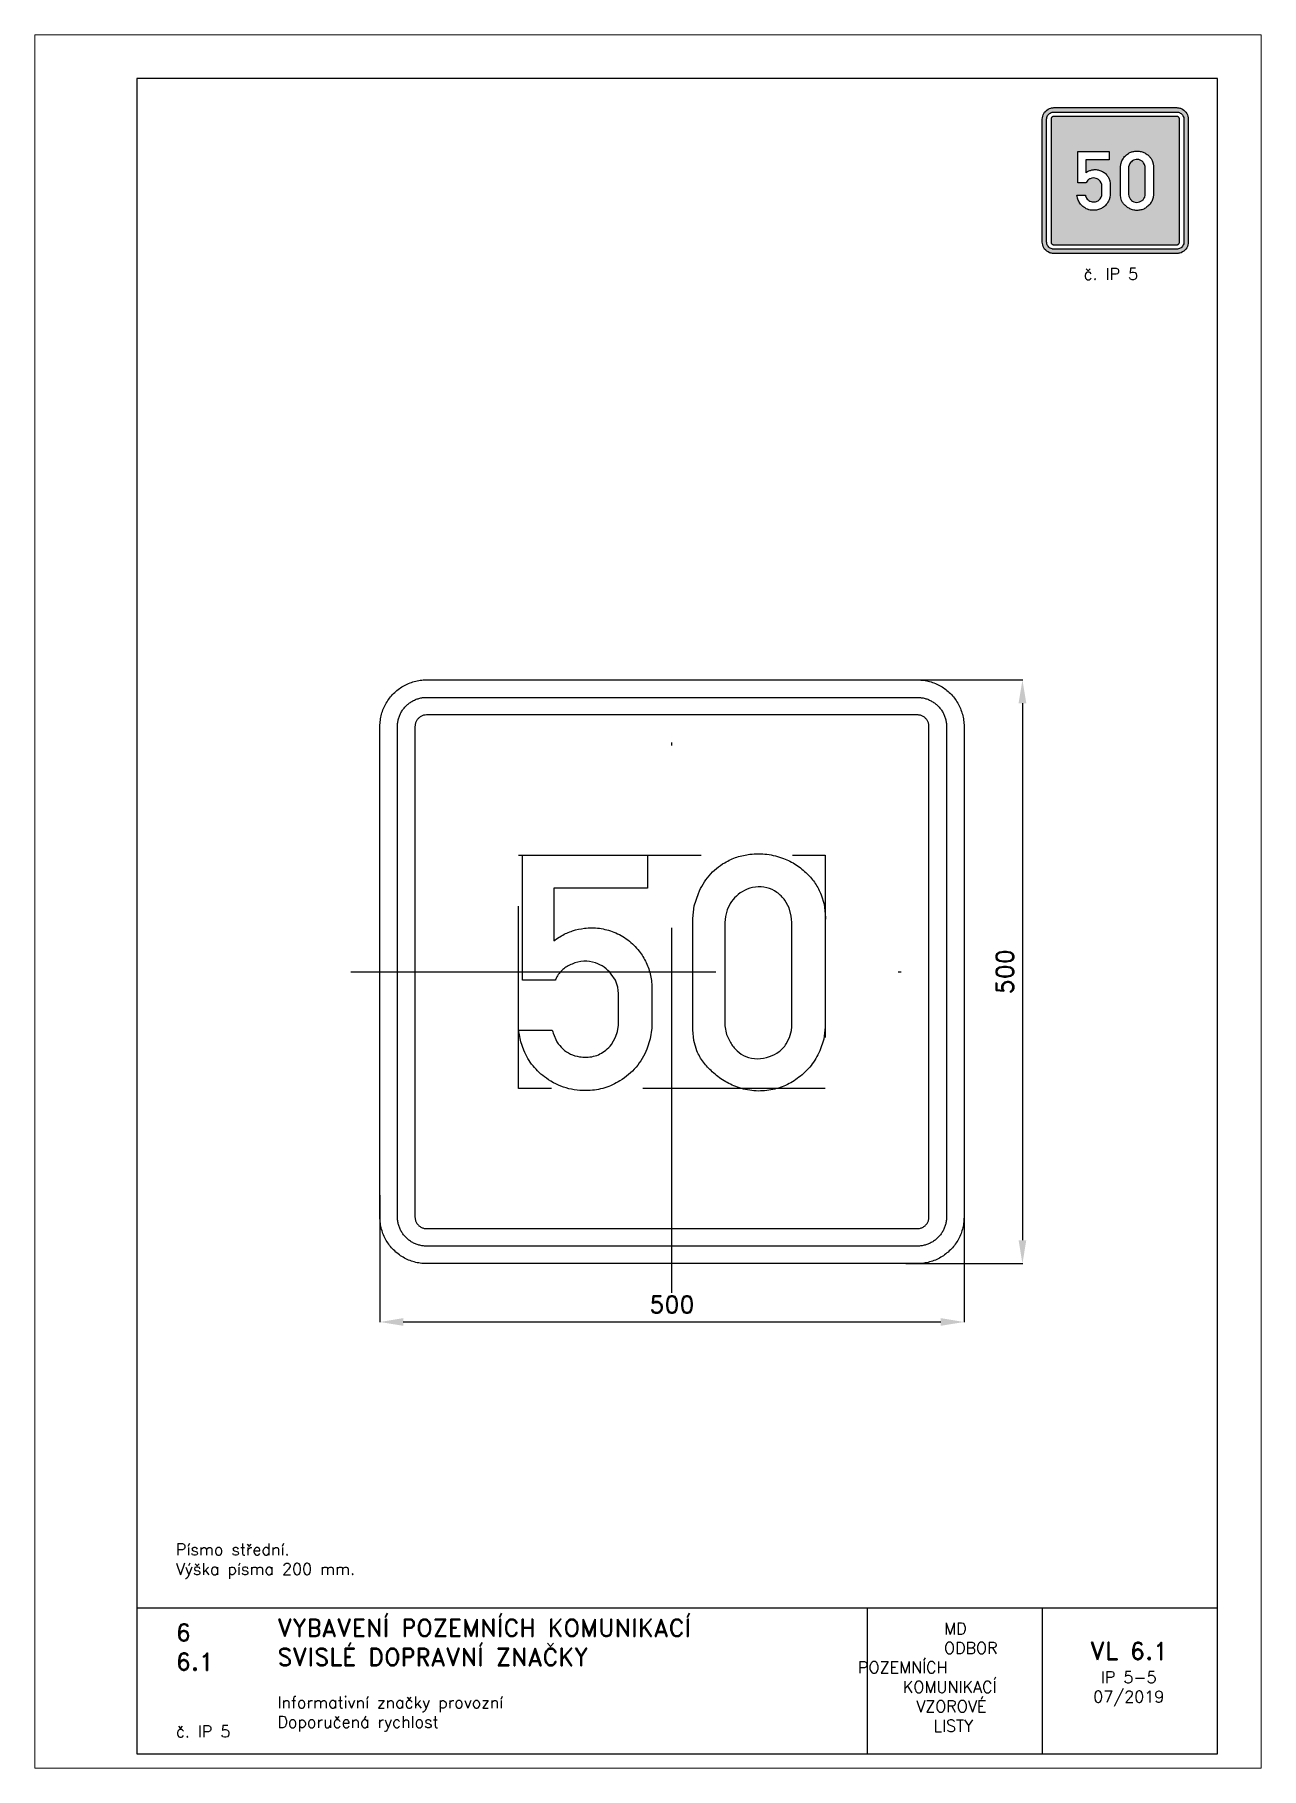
# Paper-space layout 'IP 5-5' of a CAD drawing. Header units: millimetres. Extents: x 0 to 210, y 0 to 297.
# The model-space entities are those that its viewports show. They can reach past a viewport. Long polylines and large blocks are cut down to what shows.
import ezdxf

# ---------------------------------------------------------------- set-up
doc = ezdxf.new("R2010")
doc.units = ezdxf.units.MM
doc.header["$LTSCALE"] = 5
doc.linetypes.add('ČERCHOVANÁX2', pattern=[2, 1, -0.5, 0, -0.5])
doc.linetypes.add('ČÁRKOVANÁX2', pattern=[1.5, 1, -0.5])
for name, color, linetype in [('Kóty', 2, 'Continuous'), ('Rozpiska', 7, 'Continuous'), ('Značka', 7, 'Continuous')]:
    doc.layers.add(name, color=color, linetype=linetype)
doc.layers.add('Rámeček', color=6, linetype='Continuous', plot=False)
doc.styles.get("Standard").update_dxf_attribs({"font": 'romand.shx', "height": 15})
doc.dimstyles.get("Standard").update_dxf_attribs({"dimtxt": 15, "dimasz": 20, "dimexe": 0.18, "dimexo": 0.0625, "dimgap": 7.5, "dimtad": 1, "dimdec": 0, "dimzin": 0, "dimdsep": 46, "dimtxsty": 'Standard', "dimcen": 0.09, "dimadec": 0, "dimazin": 0, "dimtfac": 1, "dimtdec": 0, "dimtofl": 0, "dimtmove": 0, "dimatfit": 3, "dimfxl": 1, "dimtolj": 1, "dimtzin": 0, "dimarcsym": 0})

psp = doc.layouts.new('IP 5-5')

# ---------------------------------------------------------------- texts
at = {"layer": 'Rozpiska', "color": 7, "attachment_point": 1}
for s, width, gutter_width, heights, insert, char_height in [('\\pi7.07143;č. IP 5', 25, 75, [0], (172.5, 257), 2), ('Písmo střední.\\PVýška písma 200 mm. {\\H1.83333x; }', 155.5011, 100, [0], (24.17, 38.49), 2), ('6', 149.0422, 100, [0], (24.17, 24.77), 3), ('{\\C6;VYBAVENÍ POZEMNÍCH KOMUNIKACÍ\\P}SVISLÉ DOPRAVNÍ ZNAČKY{\\H1.34524x; }', 149.0422, 100, [0], (41.56, 25.56), 3), ('\\pi14.7414;{\\C6;MD\\P\\pi2.36044;}ODBOR POZEMNÍCH{\\H1.57143x; }\\P\\pi7.69378;KOMUNIKACÍ{\\H1.5x; }\\P\\pi9.97949;{\\C6;VZOROVÉ\\H1.47619x; \\H0.67742x;\\P\\pi12.93187;LISTY\\H1.26984x; }', 33.1018, 100, [0], (140.95, 24.95), 2), ('\\pi1.03113;{\\H1.5x;\\C6;VL 6.1\\P\\pi2.88824;\\H0.66667x;IP 5-5\\H1.66666x; \\H0.6x;\\P\\pi1.5549;07/2019\\H1.80159x; }', 16.0623, 100, [0], (179.66, 21.61), 2), ('6.1', 149.0422, 100, [0], (24.17, 19.78), 3), ('{\\C6;Informativní značky provozní\\P}Doporučená rychlost{\\H1.83333x; }', 149.0422, 100, [0], (41.56, 12.29), 2), ('{\\C6;č. IP 5}', 18.3305, 100, [2.67], (24.17, 7.32), 2)]:
    psp.add_mtext_dynamic_manual_height_columns(s, width=width, gutter_width=gutter_width, heights=heights, dxfattribs=dict(at, insert=insert, char_height=char_height))

msp = doc.modelspace()

# ---------------------------------------------------------------- blocks, each defined once
blk = doc.blocks.new('*D0')
at = {"layer": 'Defpoints', "color": 0, "transparency": 16777216}
for p in [(197.4, 250), (200, -250), (300, -250)]:
    blk.add_point(p, dxfattribs=at)
at = {"layer": 'Kóty', "color": 0, "lineweight": -2, "transparency": 16777216}
for p, q in [((197.5, 250), (300.2, 250)), ((300, 230), (300, -230)), ((200.1, -250), (300.2, -250))]:
    blk.add_line(p, q, dxfattribs=at)
at = {"layer": 'Kóty', "color": 0, "transparency": 16777216}
for points in [[(296.7, 230), (303.3, 230), (300, 250)], [(296.7, -230), (303.3, -230), (300, -250)]]:
    blk.add_solid(points, dxfattribs=at)
at = {"layer": 'Kóty', "color": 0, "transparency": 16777216, "insert": (285, 0), "char_height": 15, "attachment_point": 5, "rotation": 90}
blk.add_mtext('\\A1;500', dxfattribs=at)
blk = doc.blocks.new('*D1')
at = {"layer": 'Defpoints', "color": 0, "transparency": 16777216}
for p in [(-250, -191.3), (250, -210), (250, -300)]:
    blk.add_point(p, dxfattribs=at)
at = {"layer": 'Kóty', "color": 0, "lineweight": -2, "transparency": 16777216}
for p, q in [((-250, -191.4), (-250, -300.2)), ((250, -210.1), (250, -300.2)), ((-230, -300), (230, -300))]:
    blk.add_line(p, q, dxfattribs=at)
at = {"layer": 'Kóty', "color": 0, "transparency": 16777216}
for points in [[(-230, -296.7), (-230, -303.3), (-250, -300)], [(230, -296.7), (230, -303.3), (250, -300)]]:
    blk.add_solid(points, dxfattribs=at)
at = {"layer": 'Kóty', "color": 0, "transparency": 16777216, "insert": (0, -285), "char_height": 15, "attachment_point": 5}
blk.add_mtext('\\A1;500', dxfattribs=at)

# ---------------------------------------------------------------- dimensions: what is measured, and where the dimension line sits
at = {"layer": 'Kóty'}
dim = msp.add_linear_dim(base=(300, -250), p1=(197.45, 250), p2=(200.015, -250), angle=90, dimstyle='Standard', dxfattribs=at)
dim.commit()
dim.dimension.update_dxf_attribs({"geometry": '*D0', "text_midpoint": (285, 0)})
dim = msp.add_linear_dim(base=(250, -300), p1=(-250, -191.308), p2=(250, -210), dimstyle='Standard', dxfattribs=at)
dim.commit()
dim.dimension.update_dxf_attribs({"geometry": '*D1', "text_midpoint": (0, -285)})

# ---------------------------------------------------------------- linework, layer by layer
at = {"layer": 'Značka', "color": 6, "linetype": 'ČERCHOVANÁX2', "ltscale": 2.5}
for points in [[(0, -275), (0, 275)], [(-275, 0), (275, 0)]]:
    msp.add_lwpolyline(points, dxfattribs=at)
at = {"layer": 'Značka', "color": 5}
for points in [[(-210, -250), (-210.157, -250), (-210.314, -249.999, -0.0321795), (-215.479, -249.637, -0.0354417), (-220.555, -248.582, -0.0362703), (-225.464, -246.923, -0.0344214), (-230.091, -244.589, -0.0337228), (-234.402, -241.714, -0.0340857), (-238.284, -238.284, -0.0342101), (-241.717, -234.403, -0.0342303), (-244.589, -230.091, -0.0340422), (-246.906, -225.46, -0.0334123), (-248.582, -220.555, -0.0341272), (-249.654, -215.477, -0.0367437), (-249.999, -210.314), (-250, -210.157), (-250, -210), (-250, 210), (-250, 210.157), (-249.999, 210.314, -0.0321794), (-249.637, 215.479, -0.0354442), (-248.582, 220.555, -0.0362649), (-246.923, 225.464, -0.0344166), (-244.589, 230.091, -0.0337177), (-241.714, 234.402, -0.0340796), (-238.284, 238.284, -0.0342128), (-234.403, 241.717, -0.0342224), (-230.091, 244.589, -0.0340475), (-225.46, 246.906, -0.033405), (-220.555, 248.582, -0.0341289), (-215.477, 249.654, -0.0367407), (-210.314, 249.999), (-210.157, 250), (-210, 250), (210, 250), (210.157, 250), (210.314, 249.999, -0.0321794), (215.479, 249.637, -0.0354428), (220.555, 248.582, -0.0362594), (225.464, 246.923, -0.0344088), (230.091, 244.589, -0.0337189), (234.402, 241.714, -0.0340731), (238.284, 238.284, -0.0342144), (241.717, 234.403, -0.0342259), (244.589, 230.091, -0.0340499), (246.906, 225.46, -0.0334066), (248.582, 220.555, -0.0341277), (249.654, 215.477, -0.0367414), (249.999, 210.314), (250, 210.157), (250, 210), (250, -210), (250, -210.157), (249.999, -210.314, -0.0321795), (249.637, -215.479, -0.0354421), (248.582, -220.555, -0.0362592), (246.923, -225.464, -0.0344116), (244.589, -230.091, -0.033722), (241.714, -234.402, -0.0340791), (238.284, -238.284, -0.0342076), (234.403, -241.717, -0.0342334), (230.091, -244.589, -0.0340472), (225.46, -246.906, -0.0334177), (220.555, -248.582, -0.0341277), (215.477, -249.654, -0.0367473), (210.314, -249.999), (210.157, -250), (210, -250), (-210, -250)], [(-210, -235), (-210.098, -235), (-210.196, -234.999, -0.0321795), (-213.424, -234.773, -0.0354416), (-216.597, -234.114, -0.0362629), (-219.665, -233.077, -0.0344152), (-222.557, -231.618, -0.0337193), (-225.251, -229.821, -0.034085), (-227.678, -227.678, -0.0342046), (-229.823, -225.252, -0.034229), (-231.618, -222.557, -0.0340469), (-233.066, -219.663, -0.0334131), (-234.114, -216.597, -0.0341266), (-234.784, -213.423, -0.0367459), (-234.999, -210.196), (-235, -210.098), (-235, -210), (-235, 210), (-235, 210.098), (-234.999, 210.196, -0.0321788), (-234.773, 213.424, -0.0354481), (-234.114, 216.597, -0.0362683), (-233.077, 219.665, -0.0344122), (-231.618, 222.557, -0.0337222), (-229.821, 225.251, -0.0340955), (-227.678, 227.678, -0.0341878), (-225.252, 229.823, -0.0342259), (-222.557, 231.618, -0.0340259), (-219.663, 233.066, -0.0334071), (-216.597, 234.114, -0.0341381), (-213.423, 234.784, -0.0367365), (-210.196, 234.999), (-210.098, 235), (-210, 235), (210, 235), (210.098, 235), (210.196, 234.999, -0.0321976), (213.424, 234.773, -0.0354366), (216.597, 234.114, -0.0362483), (219.665, 233.077, -0.0343996), (222.557, 231.618, -0.0337259), (225.251, 229.821, -0.0340903), (227.678, 227.678, -0.0341924), (229.823, 225.252, -0.0342246), (231.618, 222.557, -0.0340342), (233.066, 219.663, -0.033413), (234.114, 216.597, -0.0341406), (234.784, 213.423, -0.0367343), (234.999, 210.196), (235, 210.098), (235, 210), (235, -210), (235, -210.098), (234.999, -210.196, -0.0321983), (234.773, -213.424, -0.0354324), (234.114, -216.597, -0.0362459), (233.077, -219.665, -0.0344078), (231.618, -222.557, -0.0337232), (229.821, -225.251, -0.034081), (227.678, -227.678, -0.0342138), (225.252, -229.823, -0.0342285), (222.557, -231.618, -0.0340468), (219.663, -233.066, -0.0334175), (216.597, -234.114, -0.0341268), (213.423, -234.784, -0.036739), (210.196, -234.999), (210.098, -235), (210, -235), (-210, -235)], [(-210, -220), (210, -220), (210.039, -220), (210.079, -220, 0.032183), (211.37, -219.909, 0.0354467), (212.639, -219.646, 0.0362744), (213.866, -219.231, 0.0344144), (215.023, -218.647, 0.033745), (216.1, -217.928, 0.0340968), (217.071, -217.071, 0.0341871), (217.929, -216.101, 0.0342063), (218.647, -215.023, 0.0340292), (219.227, -213.865, 0.0334622), (219.646, -212.639, 0.0341275), (219.914, -211.369, 0.036765), (220, -210.079), (220, -210.039), (220, -210), (220, 210), (220, 210.039), (220, 210.079, 0.032183), (219.909, 211.37, 0.0354928), (219.646, 212.639, 0.0362965), (219.231, 213.866, 0.0344255), (218.647, 215.023, 0.0337541), (217.928, 216.1, 0.0340968), (217.071, 217.071, 0.0342115), (216.101, 217.929, 0.0341795), (215.023, 218.647, 0.0340137), (213.865, 219.227, 0.0334698), (212.639, 219.646, 0.0341235), (211.369, 219.914, 0.0367638), (210.079, 220), (210.039, 220), (210, 220), (-210, 220), (-210.039, 220), (-210.079, 220), (-211.37, 219.909), (-212.639, 219.646, 0.0362814), (-213.866, 219.231, 0.0344198), (-215.023, 218.647, 0.033728), (-216.1, 217.928, 0.0340771), (-217.071, 217.071, 0.0342342), (-217.929, 216.101, 0.0342041), (-218.647, 215.023, 0.0340291), (-219.227, 213.865, 0.0334198), (-219.646, 212.639, 0.0341179), (-219.914, 211.369, 0.0367402), (-220, 210.079), (-220, 210.039), (-220, 210), (-220, -210), (-220, -210.039), (-220, -210.079, 0.0321735), (-219.909, -211.37, 0.0354428), (-219.646, -212.639, 0.0362649), (-219.231, -213.866, 0.0344139), (-218.647, -215.023, 0.0337189), (-217.928, -216.1, 0.0340819), (-217.071, -217.071, 0.0342185), (-216.101, -217.929, 0.0342259), (-215.023, -218.647, 0.0340499), (-213.865, -219.227, 0.0334066), (-212.639, -219.646, 0.0341277), (-211.369, -219.914, 0.0367414), (-210.079, -220), (-210.039, -220), (-210, -220)], [(-102.44, -50.125), (-102.09, -51.408), (-101.71, -52.687), (-98.44, -59.946, 0.0761187), (-93.35, -66.042, 0.0813035), (-86.87, -70.492, 0.0740326), (-79.21, -72.792, 0.102541), (-67.24, -72.431, 0.11699), (-56.71, -67.229, 0.072357), (-51.79, -62.252), (-48.31, -56.146), (-46.55, -51.086), (-45.77, -45.833), (-45.72, -44.418), (-45.71, -43), (-45.71, -18.75), (-45.93, -15.928), (-46.33, -13.146), (-48.42, -7.336), (-51.92, -2.104, 0.0692869), (-58.06, 3.792, 0.0805529), (-65.58, 7.583, 0.0978179), (-75.57, 9, 0.0911197), (-85.58, 6.625, 0.085449), (-93.56, 1.807, 0.103676), (-99.08, -5.375), (-99.52, -6.255), (-99.94, -7.146), (-128.02, -7.146), (-128.02, 100), (-20.87, 100), (-20.87, 71.479), (-101.25, 71.479), (-101.25, 26.479), (-97.95, 28.725), (-94.56, 30.833, -0.0517157), (-85.14, 35.034, -0.0527136), (-75, 37.208, -0.0657937), (-62.16, 37.195, -0.0655413), (-49.73, 33.854, -0.0693662), (-37.79, 27.274, -0.0713537), (-28.17, 17.688, -0.0596253), (-22.1, 7.834, -0.0537828), (-18.4, -3.125), (-17.53, -7.591), (-17.19, -12.104), (-17.18, -12.708), (-17.19, -13.312), (-17.19, -45.417), (-17.22, -46.844), (-17.27, -48.271), (-18.56, -57.412), (-21.46, -66.25, -0.0808867), (-30.78, -81.723, -0.0845375), (-44.56, -93.375, -0.069802), (-57.57, -99.421, -0.0667819), (-71.75, -101.75, -0.0846265), (-90.57, -99.572, -0.0887416), (-107.54, -91.208, -0.0741955), (-118.94, -80.626, -0.070955), (-126.83, -67.292), (-129.42, -60.142), (-130.94, -52.729), (-131.1, -51.428), (-131.25, -50.125), (-102.44, -50.125)], [(17.81, 42.083), (17.8, 43.875), (17.81, 45.667), (19.12, 56.603), (22.58, 67.167, -0.0795614), (31.77, 82.258, -0.0890895), (45.27, 93.438, -0.0597947), (55.6, 98.22, -0.0520207), (66.77, 100.604, -0.0620177), (81.33, 100.623, -0.0644938), (95.42, 97.021, -0.0554415), (106.3, 91.574, -0.0554853), (115.73, 83.875, -0.05109), (122.65, 75.553, -0.0549395), (127.67, 65.979), (130.22, 57.763), (131.25, 49.25), (131.3, 46.27), (131.25, 43.292), (131.25, -43.875), (131.27, -45.667), (131.25, -47.458), (129.9, -57.824), (126.48, -67.771, -0.0667927), (119.03, -80.289, -0.0659008), (108.56, -90.437, -0.0611167), (97.29, -97.314, -0.0641391), (84.69, -101.187, -0.0696631), (70.18, -101.96, -0.0674543), (56.02, -98.812, -0.0568005), (44.6, -93.405, -0.0496132), (34.52, -85.667, -0.0480543), (26.9, -77.414, -0.0659209), (21.4, -67.771), (18.74, -59.002), (17.81, -49.854), (17.78, -46.86), (17.81, -43.875), (17.81, 42.083)], [(45.27, 42.083), (45.27, -43.875), (45.26, -45.074), (45.27, -46.271), (46.67, -53.675), (50.04, -60.604, 0.0706733), (55.71, -67.729, 0.0946021), (63.19, -72.542, 0.108397), (73.19, -74.517, 0.0875524), (83.48, -72.542, 0.0781562), (91.61, -68.314, 0.0881662), (97.81, -61.792), (100.72, -56.343), (102.23, -50.375), (102.52, -47.132), (102.58, -43.875), (102.58, 42.083), (102.4, 44.912), (102.08, 47.729), (100.19, 54.766), (96.63, 61.188, 0.088085), (89.84, 68.016, 0.0978857), (81.1, 71.938, 0.0998471), (71.38, 72.549, 0.0882868), (62, 69.563, 0.0741885), (55.1, 64.877, 0.0756883), (49.94, 58.438), (47.36, 53.028), (45.9, 47.229), (45.53, 44.661), (45.27, 42.083)]]:
    msp.add_lwpolyline(points, format="xyb", dxfattribs=at)
at = {"layer": 'Značka', "color": 6, "linetype": 'ČÁRKOVANÁX2', "ltscale": 1.25}
msp.add_lwpolyline([(-131.25, -100), (-131.25, 100), (131.25, 100), (131.25, -100), (-131.25, -100)], dxfattribs=at)

msp.set_redraw_order([(e.dxf.handle, doc.entitydb.next_handle()) for e in msp.query("TEXT MTEXT ATTDEF DIMENSION ARC_DIMENSION")])  # texts and dimensions are drawn at this point

# ---------------------------------------------------------------- hatches: boundary and pattern name
at = {"layer": 'Značka'}
h = psp.add_hatch(color=170, dxfattribs=at)
h.dxf.hatch_style = 1
edge = h.paths.add_edge_path(flags=0)
edge.add_line((185.89, 274.1), (185.89, 274.19))
edge.add_line((185.89, 274.19), (185.89, 274.28))
edge.add_line((185.89, 274.28), (185.96, 274.83))
edge.add_line((185.96, 274.83), (186.13, 275.36))
edge.add_arc((188.71, 274.3), 2.79, 139.5618, 157.7576, ccw=False)
edge.add_arc((188.48, 274.51), 2.48, 119.4478, 139.8118, ccw=False)
edge.add_arc((188.52, 274.64), 2.39, 107.9967, 121.6843, ccw=False)
edge.add_arc((188.63, 274.29), 2.75, 96.092, 108.0036, ccw=False)
edge.add_arc((188.71, 274.11), 2.95, 82.9772, 97.1724, ccw=False)
edge.add_arc((188.72, 274.22), 2.83, 68.2797, 83.0401, ccw=False)
edge.add_arc((188.82, 274.27), 2.75, 57.0588, 69.7521, ccw=False)
edge.add_arc((188.82, 274.27), 2.75, 44.4189, 57.1222, ccw=False)
edge.add_arc((188.93, 274.3), 2.65, 33.8952, 45.594, ccw=False)
edge.add_arc((189.09, 274.4), 2.47, 21.3804, 33.959, ccw=False)
edge.add_line((191.38, 275.3), (191.51, 274.89))
edge.add_line((191.51, 274.89), (191.56, 274.46))
edge.add_line((191.56, 274.46), (191.56, 274.31))
edge.add_line((191.56, 274.31), (191.56, 274.16))
edge.add_line((191.56, 274.16), (191.56, 269.81))
edge.add_line((191.56, 269.81), (191.56, 269.72))
edge.add_line((191.56, 269.72), (191.56, 269.63))
edge.add_line((191.56, 269.63), (191.49, 269.11))
edge.add_line((191.49, 269.11), (191.32, 268.61))
edge.add_arc((188.81, 269.69), 2.74, 321.5988, 336.8838, ccw=False)
edge.add_arc((188.77, 269.71), 2.78, 306.5645, 321.646, ccw=False)
edge.add_arc((188.74, 269.6), 2.71, 294.397, 308.3865, ccw=False)
edge.add_arc((188.8, 269.48), 2.58, 279.7467, 294.4262, ccw=False)
edge.add_arc((188.73, 269.51), 2.62, 265.0795, 281.0194, ccw=False)
edge.add_arc((188.74, 269.59), 2.7, 249.748, 265.1841, ccw=False)
edge.add_arc((188.7, 269.7), 2.79, 238.1621, 251.1658, ccw=False)
edge.add_arc((188.92, 270.06), 3.21, 226.8074, 238.1686, ccw=False)
edge.add_arc((188.68, 269.9), 2.93, 217.2139, 228.2187, ccw=False)
edge.add_arc((188.03, 269.41), 2.11, 202.1557, 217.2419, ccw=False)
edge.add_line((186.07, 268.61), (185.94, 269.05))
edge.add_line((185.94, 269.05), (185.89, 269.51))
edge.add_line((185.89, 269.51), (185.89, 269.66))
edge.add_line((185.89, 269.66), (185.89, 269.81))
edge.add_line((185.89, 269.81), (185.89, 274.1))
edge = h.paths.add_edge_path(flags=0)
edge.add_line((187.26, 274.1), (187.26, 269.81))
edge.add_line((187.26, 269.81), (187.26, 269.75))
edge.add_line((187.26, 269.75), (187.26, 269.69))
edge.add_line((187.26, 269.69), (187.33, 269.32))
edge.add_line((187.33, 269.32), (187.5, 268.97))
edge.add_arc((188.9, 269.79), 1.62, 210.4273, 226.5975)
edge.add_arc((188.6, 269.47), 1.19, 226.4323, 248.0492)
edge.add_arc((188.63, 269.46), 1.19, 246.4548, 271.2009)
edge.add_arc((188.64, 269.78), 1.51, 270.8576, 290.8721)
edge.add_arc((188.71, 269.77), 1.47, 288.5388, 306.4145)
edge.add_arc((188.82, 269.62), 1.29, 306.3728, 326.5269)
edge.add_line((189.89, 268.91), (190.04, 269.18))
edge.add_line((190.04, 269.18), (190.11, 269.48))
edge.add_line((190.11, 269.48), (190.13, 269.64))
edge.add_line((190.13, 269.64), (190.13, 269.81))
edge.add_line((190.13, 269.81), (190.13, 274.1))
edge.add_line((190.13, 274.1), (190.12, 274.25))
edge.add_line((190.12, 274.25), (190.1, 274.39))
edge.add_line((190.1, 274.39), (190.01, 274.74))
edge.add_line((190.01, 274.74), (189.83, 275.06))
edge.add_arc((188.7, 274.27), 1.38, 34.7723, 54.9079)
edge.add_arc((188.78, 274.39), 1.24, 54.651, 77.0135)
edge.add_arc((188.74, 274.41), 1.23, 74.9993, 97.807)
edge.add_arc((188.75, 274.24), 1.4, 97.5674, 117.749)
edge.add_arc((188.71, 274.2), 1.41, 115.6958, 132.6674)
edge.add_arc((188.68, 274.24), 1.37, 132.6357, 149.9492)
edge.add_line((187.5, 274.92), (187.37, 274.65))
edge.add_line((187.37, 274.65), (187.29, 274.36))
edge.add_line((187.29, 274.36), (187.28, 274.23))
edge.add_line((187.28, 274.23), (187.26, 274.1))
edge = h.paths.add_edge_path(flags=0)
edge.add_line((179.88, 269.49), (179.9, 269.43))
edge.add_line((179.9, 269.43), (179.91, 269.37))
edge.add_line((179.91, 269.37), (180.08, 269))
edge.add_arc((181.2, 269.68), 1.31, 211.1552, 228.5668)
edge.add_arc((181.17, 269.58), 1.22, 226.2253, 244.8178)
edge.add_arc((181.23, 269.7), 1.36, 244.819, 261.7551)
edge.add_arc((181.3, 269.81), 1.48, 260.018, 283.4369)
edge.add_arc((181.35, 269.62), 1.27, 282.9448, 309.6356)
edge.add_arc((181.43, 269.61), 1.22, 307.0529, 323.6071)
edge.add_line((182.41, 268.89), (182.58, 269.19))
edge.add_line((182.58, 269.19), (182.67, 269.45))
edge.add_line((182.67, 269.45), (182.71, 269.71))
edge.add_line((182.71, 269.71), (182.71, 269.78))
edge.add_line((182.71, 269.78), (182.71, 269.85))
edge.add_line((182.71, 269.85), (182.71, 271.06))
edge.add_line((182.71, 271.06), (182.7, 271.2))
edge.add_line((182.7, 271.2), (182.68, 271.34))
edge.add_line((182.68, 271.34), (182.58, 271.63))
edge.add_line((182.58, 271.63), (182.4, 271.89))
edge.add_arc((181.19, 270.94), 1.54, 38.2343, 54.0884)
edge.add_arc((181.32, 271.13), 1.32, 54.0355, 72.4571)
edge.add_arc((181.29, 271.15), 1.3, 70.7534, 93.1005)
edge.add_arc((181.29, 271.03), 1.42, 92.9346, 113.7601)
edge.add_arc((181.22, 271.05), 1.37, 111.3539, 130.8899)
edge.add_arc((181.04, 271.25), 1.1, 130.6164, 154.2926)
edge.add_line((180.05, 271.73), (180.02, 271.69))
edge.add_line((180.02, 271.69), (180, 271.64))
edge.add_line((180, 271.64), (178.6, 271.64))
edge.add_line((178.6, 271.64), (178.6, 277))
edge.add_line((178.6, 277), (183.96, 277))
edge.add_line((183.96, 277), (183.96, 275.57))
edge.add_line((183.96, 275.57), (179.94, 275.57))
edge.add_line((179.94, 275.57), (179.94, 273.32))
edge.add_line((179.94, 273.32), (180.1, 273.44))
edge.add_line((180.1, 273.44), (180.27, 273.54))
edge.add_arc((181.52, 271.38), 2.5, 108.1143, 119.9562, ccw=False)
edge.add_arc((181.51, 271.41), 2.47, 96.066, 108.1359, ccw=False)
edge.add_arc((181.57, 271.43), 2.45, 82.4134, 97.4705, ccw=False)
edge.add_arc((181.57, 271.42), 2.47, 67.4556, 82.4551, ccw=False)
edge.add_arc((181.63, 271.39), 2.47, 53.2053, 69.0774, ccw=False)
edge.add_arc((181.68, 271.45), 2.39, 36.9387, 53.2641, ccw=False)
edge.add_arc((181.68, 271.37), 2.43, 24.8083, 38.4573, ccw=False)
edge.add_arc((181.45, 271.26), 2.7, 12.4987, 24.8129, ccw=False)
edge.add_line((184.08, 271.84), (184.12, 271.62))
edge.add_line((184.12, 271.62), (184.14, 271.39))
edge.add_line((184.14, 271.39), (184.14, 271.36))
edge.add_line((184.14, 271.36), (184.14, 271.33))
edge.add_line((184.14, 271.33), (184.14, 269.73))
edge.add_line((184.14, 269.73), (184.14, 269.66))
edge.add_line((184.14, 269.66), (184.14, 269.59))
edge.add_line((184.14, 269.59), (184.07, 269.13))
edge.add_line((184.07, 269.13), (183.93, 268.69))
edge.add_arc((181.32, 269.73), 2.81, 319.689, 338.1866, ccw=False)
edge.add_arc((181.41, 269.65), 2.69, 300.5527, 319.8813, ccw=False)
edge.add_arc((181.37, 269.5), 2.58, 286.9394, 302.911, ccw=False)
edge.add_arc((181.33, 269.61), 2.7, 271.686, 286.9686, ccw=False)
edge.add_arc((181.26, 269.73), 2.82, 253.7242, 273.0731, ccw=False)
edge.add_arc((181.22, 269.6), 2.69, 233.6202, 253.9052, ccw=False)
edge.add_arc((181.11, 269.61), 2.63, 218.6445, 235.6178, ccw=False)
edge.add_arc((181.19, 269.69), 2.74, 202.4964, 218.7309, ccw=False)
edge.add_line((178.66, 268.64), (178.53, 268.99))
edge.add_line((178.53, 268.99), (178.45, 269.36))
edge.add_line((178.45, 269.36), (178.44, 269.43))
edge.add_line((178.44, 269.43), (178.44, 269.49))
edge.add_line((178.44, 269.49), (179.88, 269.49))
edge = h.paths.add_edge_path(flags=16)
edge.add_line((174.5, 260.25), (174.49, 260.25))
edge.add_line((174.49, 260.25), (174.49, 260.25))
edge.add_arc((174.5, 261.51), 1.26, 262.2994, 269.671, ccw=False)
edge.add_arc((174.48, 261.4), 1.15, 254.2277, 262.3566, ccw=False)
edge.add_line((174.17, 260.29), (174.02, 260.35))
edge.add_line((174.02, 260.35), (173.87, 260.42))
edge.add_line((173.87, 260.42), (173.74, 260.51))
edge.add_line((173.74, 260.51), (173.62, 260.62))
edge.add_line((173.62, 260.62), (173.51, 260.74))
edge.add_line((173.51, 260.74), (173.42, 260.87))
edge.add_line((173.42, 260.87), (173.35, 261.02))
edge.add_line((173.35, 261.02), (173.29, 261.17))
edge.add_line((173.29, 261.17), (173.26, 261.33))
edge.add_line((173.26, 261.33), (173.25, 261.49))
edge.add_line((173.25, 261.49), (173.25, 261.5))
edge.add_line((173.25, 261.5), (173.25, 261.5))
edge.add_line((173.25, 261.5), (173.25, 282.5))
edge.add_line((173.25, 282.5), (173.25, 282.5))
edge.add_line((173.25, 282.5), (173.25, 282.51))
edge.add_line((173.25, 282.51), (173.26, 282.67))
edge.add_line((173.26, 282.67), (173.29, 282.83))
edge.add_line((173.29, 282.83), (173.35, 282.98))
edge.add_line((173.35, 282.98), (173.42, 283.13))
edge.add_line((173.42, 283.13), (173.51, 283.26))
edge.add_line((173.51, 283.26), (173.62, 283.38))
edge.add_line((173.62, 283.38), (173.74, 283.49))
edge.add_line((173.74, 283.49), (173.87, 283.58))
edge.add_line((173.87, 283.58), (174.02, 283.65))
edge.add_line((174.02, 283.65), (174.17, 283.71))
edge.add_line((174.17, 283.71), (174.33, 283.74))
edge.add_arc((174.48, 282.65), 1.1, 89.6108, 98.0292, ccw=False)
edge.add_line((174.49, 283.75), (174.49, 283.75))
edge.add_line((174.49, 283.75), (174.5, 283.75))
edge.add_line((174.5, 283.75), (195.5, 283.75))
edge.add_line((195.5, 283.75), (195.5, 283.75))
edge.add_line((195.5, 283.75), (195.51, 283.75))
edge.add_arc((195.5, 282.5), 1.25, 82.2973, 89.6731, ccw=False)
edge.add_arc((195.52, 282.6), 1.15, 74.2287, 82.3556, ccw=False)
edge.add_line((195.83, 283.71), (195.98, 283.65))
edge.add_line((195.98, 283.65), (196.13, 283.58))
edge.add_line((196.13, 283.58), (196.26, 283.49))
edge.add_line((196.26, 283.49), (196.38, 283.38))
edge.add_line((196.38, 283.38), (196.49, 283.26))
edge.add_line((196.49, 283.26), (196.58, 283.13))
edge.add_line((196.58, 283.13), (196.65, 282.98))
edge.add_line((196.65, 282.98), (196.71, 282.83))
edge.add_line((196.71, 282.83), (196.74, 282.67))
edge.add_line((196.74, 282.67), (196.75, 282.51))
edge.add_line((196.75, 282.51), (196.75, 282.5))
edge.add_line((196.75, 282.5), (196.75, 282.5))
edge.add_line((196.75, 282.5), (196.75, 261.5))
edge.add_line((196.75, 261.5), (196.75, 261.5))
edge.add_line((196.75, 261.5), (196.75, 261.49))
edge.add_line((196.75, 261.49), (196.74, 261.33))
edge.add_line((196.74, 261.33), (196.71, 261.17))
edge.add_line((196.71, 261.17), (196.65, 261.02))
edge.add_line((196.65, 261.02), (196.58, 260.87))
edge.add_line((196.58, 260.87), (196.49, 260.74))
edge.add_line((196.49, 260.74), (196.38, 260.62))
edge.add_line((196.38, 260.62), (196.26, 260.51))
edge.add_line((196.26, 260.51), (196.13, 260.42))
edge.add_line((196.13, 260.42), (195.98, 260.35))
edge.add_line((195.98, 260.35), (195.83, 260.29))
edge.add_line((195.83, 260.29), (195.67, 260.26))
edge.add_arc((195.52, 261.35), 1.1, 269.6102, 278.0297, ccw=False)
edge.add_line((195.51, 260.25), (195.5, 260.25))
edge.add_line((195.5, 260.25), (195.5, 260.25))
edge.add_line((195.5, 260.25), (174.5, 260.25))
edge = h.paths.add_edge_path(flags=0)
edge.add_line((174.5, 261), (195.5, 261))
edge.add_line((195.5, 261), (195.5, 261))
edge.add_line((195.5, 261), (195.5, 261))
edge.add_arc((195.5, 261.5), 0.503, 270.3476, 277.7226)
edge.add_line((195.57, 261), (195.63, 261.02))
edge.add_line((195.63, 261.02), (195.69, 261.04))
edge.add_line((195.69, 261.04), (195.75, 261.07))
edge.add_line((195.75, 261.07), (195.8, 261.1))
edge.add_line((195.8, 261.1), (195.85, 261.15))
edge.add_line((195.85, 261.15), (195.9, 261.19))
edge.add_line((195.9, 261.19), (195.93, 261.25))
edge.add_line((195.93, 261.25), (195.96, 261.31))
edge.add_line((195.96, 261.31), (195.98, 261.37))
edge.add_line((195.98, 261.37), (196, 261.43))
edge.add_line((196, 261.43), (196, 261.5))
edge.add_line((196, 261.5), (196, 261.5))
edge.add_line((196, 261.5), (196, 261.5))
edge.add_line((196, 261.5), (196, 282.5))
edge.add_line((196, 282.5), (196, 282.5))
edge.add_line((196, 282.5), (196, 282.5))
edge.add_line((196, 282.5), (196, 282.57))
edge.add_line((196, 282.57), (195.98, 282.63))
edge.add_line((195.98, 282.63), (195.96, 282.69))
edge.add_line((195.96, 282.69), (195.93, 282.75))
edge.add_line((195.93, 282.75), (195.9, 282.8))
edge.add_line((195.9, 282.8), (195.85, 282.85))
edge.add_line((195.85, 282.85), (195.8, 282.9))
edge.add_line((195.8, 282.9), (195.75, 282.93))
edge.add_line((195.75, 282.93), (195.69, 282.96))
edge.add_line((195.69, 282.96), (195.63, 282.98))
edge.add_line((195.63, 282.98), (195.57, 283))
edge.add_line((195.57, 283), (195.5, 283))
edge.add_line((195.5, 283), (195.5, 283))
edge.add_line((195.5, 283), (195.5, 283))
edge.add_line((195.5, 283), (174.5, 283))
edge.add_line((174.5, 283), (174.5, 283))
edge.add_line((174.5, 283), (174.5, 283))
edge.add_arc((174.5, 282.5), 0.503, 90.3476, 97.7226)
edge.add_line((174.43, 283), (174.37, 282.98))
edge.add_line((174.37, 282.98), (174.31, 282.96))
edge.add_line((174.31, 282.96), (174.25, 282.93))
edge.add_line((174.25, 282.93), (174.19, 282.9))
edge.add_line((174.19, 282.9), (174.15, 282.85))
edge.add_line((174.15, 282.85), (174.1, 282.8))
edge.add_line((174.1, 282.8), (174.07, 282.75))
edge.add_line((174.07, 282.75), (174.04, 282.69))
edge.add_line((174.04, 282.69), (174.02, 282.63))
edge.add_line((174.02, 282.63), (174, 282.57))
edge.add_line((174, 282.57), (174, 282.5))
edge.add_line((174, 282.5), (174, 282.5))
edge.add_line((174, 282.5), (174, 282.5))
edge.add_line((174, 282.5), (174, 261.5))
edge.add_line((174, 261.5), (174, 261.5))
edge.add_line((174, 261.5), (174, 261.5))
edge.add_line((174, 261.5), (174, 261.43))
edge.add_line((174, 261.43), (174.02, 261.37))
edge.add_line((174.02, 261.37), (174.04, 261.31))
edge.add_line((174.04, 261.31), (174.07, 261.25))
edge.add_line((174.07, 261.25), (174.1, 261.19))
edge.add_line((174.1, 261.19), (174.15, 261.15))
edge.add_line((174.15, 261.15), (174.19, 261.1))
edge.add_line((174.19, 261.1), (174.25, 261.07))
edge.add_line((174.25, 261.07), (174.31, 261.04))
edge.add_line((174.31, 261.04), (174.37, 261.02))
edge.add_line((174.37, 261.02), (174.43, 261))
edge.add_line((174.43, 261), (174.5, 261))
edge.add_line((174.5, 261), (174.5, 261))
edge.add_line((174.5, 261), (174.5, 261))
edge = h.paths.add_edge_path()
edge.add_line((174.5, 259.5), (174.49, 259.5))
edge.add_line((174.49, 259.5), (174.48, 259.5))
edge.add_arc((174.5, 261.51), 2.01, 262.3079, 269.6816, ccw=False)
edge.add_arc((174.47, 261.33), 1.83, 254.1838, 262.3067, ccw=False)
edge.add_arc((174.42, 261.3), 1.79, 247.175, 255.4866, ccw=False)
edge.add_line((173.73, 259.65), (173.5, 259.77))
edge.add_line((173.5, 259.77), (173.28, 259.91))
edge.add_line((173.28, 259.91), (173.09, 260.09))
edge.add_line((173.09, 260.09), (172.91, 260.28))
edge.add_line((172.91, 260.28), (172.77, 260.5))
edge.add_line((172.77, 260.5), (172.65, 260.73))
edge.add_line((172.65, 260.73), (172.57, 260.97))
edge.add_line((172.57, 260.97), (172.52, 261.23))
edge.add_line((172.52, 261.23), (172.5, 261.48))
edge.add_line((172.5, 261.48), (172.5, 261.49))
edge.add_line((172.5, 261.49), (172.5, 261.5))
edge.add_line((172.5, 261.5), (172.5, 282.5))
edge.add_line((172.5, 282.5), (172.5, 282.51))
edge.add_line((172.5, 282.51), (172.5, 282.52))
edge.add_line((172.5, 282.52), (172.52, 282.77))
edge.add_line((172.52, 282.77), (172.57, 283.03))
edge.add_line((172.57, 283.03), (172.65, 283.27))
edge.add_line((172.65, 283.27), (172.77, 283.5))
edge.add_line((172.77, 283.5), (172.91, 283.72))
edge.add_line((172.91, 283.72), (173.09, 283.91))
edge.add_line((173.09, 283.91), (173.28, 284.09))
edge.add_line((173.28, 284.09), (173.5, 284.23))
edge.add_line((173.5, 284.23), (173.73, 284.35))
edge.add_line((173.73, 284.35), (173.97, 284.43))
edge.add_arc((174.49, 282.6), 1.9, 98.0256, 105.852, ccw=False)
edge.add_arc((174.47, 282.74), 1.76, 89.6088, 98.0267, ccw=False)
edge.add_line((174.48, 284.5), (174.49, 284.5))
edge.add_line((174.49, 284.5), (174.5, 284.5))
edge.add_line((174.5, 284.5), (195.5, 284.5))
edge.add_line((195.5, 284.5), (195.51, 284.5))
edge.add_line((195.51, 284.5), (195.52, 284.5))
edge.add_arc((195.5, 282.49), 2.01, 82.3079, 89.6816, ccw=False)
edge.add_arc((195.53, 282.67), 1.83, 74.1838, 82.3067, ccw=False)
edge.add_arc((195.58, 282.7), 1.79, 67.1763, 75.4854, ccw=False)
edge.add_line((196.27, 284.35), (196.5, 284.23))
edge.add_line((196.5, 284.23), (196.72, 284.09))
edge.add_line((196.72, 284.09), (196.91, 283.91))
edge.add_line((196.91, 283.91), (197.09, 283.72))
edge.add_line((197.09, 283.72), (197.23, 283.5))
edge.add_line((197.23, 283.5), (197.35, 283.27))
edge.add_line((197.35, 283.27), (197.43, 283.03))
edge.add_line((197.43, 283.03), (197.48, 282.77))
edge.add_line((197.48, 282.77), (197.5, 282.52))
edge.add_line((197.5, 282.52), (197.5, 282.51))
edge.add_line((197.5, 282.51), (197.5, 282.5))
edge.add_line((197.5, 282.5), (197.5, 261.5))
edge.add_line((197.5, 261.5), (197.5, 261.49))
edge.add_line((197.5, 261.49), (197.5, 261.48))
edge.add_line((197.5, 261.48), (197.48, 261.23))
edge.add_line((197.48, 261.23), (197.43, 260.97))
edge.add_line((197.43, 260.97), (197.35, 260.73))
edge.add_line((197.35, 260.73), (197.23, 260.5))
edge.add_line((197.23, 260.5), (197.09, 260.28))
edge.add_line((197.09, 260.28), (196.91, 260.09))
edge.add_line((196.91, 260.09), (196.72, 259.91))
edge.add_line((196.72, 259.91), (196.5, 259.77))
edge.add_line((196.5, 259.77), (196.27, 259.65))
edge.add_line((196.27, 259.65), (196.03, 259.57))
edge.add_arc((195.51, 261.4), 1.9, 278.0256, 285.852, ccw=False)
edge.add_arc((195.53, 261.26), 1.76, 269.6081, 278.0274, ccw=False)
edge.add_line((195.52, 259.5), (195.51, 259.5))
edge.add_line((195.51, 259.5), (195.5, 259.5))
edge.add_line((195.5, 259.5), (174.5, 259.5))
h = psp.add_hatch(color=170, dxfattribs=at)
h.dxf.hatch_style = 1
edge = h.paths.add_edge_path()
edge.add_line((174.5, 261), (195.5, 261))
edge.add_line((195.5, 261), (195.5, 261))
edge.add_line((195.5, 261), (195.5, 261))
edge.add_arc((195.5, 261.5), 0.503, 270.3476, 277.7226)
edge.add_line((195.57, 261), (195.63, 261.02))
edge.add_line((195.63, 261.02), (195.69, 261.04))
edge.add_line((195.69, 261.04), (195.75, 261.07))
edge.add_line((195.75, 261.07), (195.8, 261.1))
edge.add_line((195.8, 261.1), (195.85, 261.15))
edge.add_line((195.85, 261.15), (195.9, 261.19))
edge.add_line((195.9, 261.19), (195.93, 261.25))
edge.add_line((195.93, 261.25), (195.96, 261.31))
edge.add_line((195.96, 261.31), (195.98, 261.37))
edge.add_line((195.98, 261.37), (196, 261.43))
edge.add_line((196, 261.43), (196, 261.5))
edge.add_line((196, 261.5), (196, 261.5))
edge.add_line((196, 261.5), (196, 261.5))
edge.add_line((196, 261.5), (196, 282.5))
edge.add_line((196, 282.5), (196, 282.5))
edge.add_line((196, 282.5), (196, 282.5))
edge.add_line((196, 282.5), (196, 282.57))
edge.add_line((196, 282.57), (195.98, 282.63))
edge.add_line((195.98, 282.63), (195.96, 282.69))
edge.add_line((195.96, 282.69), (195.93, 282.75))
edge.add_line((195.93, 282.75), (195.9, 282.8))
edge.add_line((195.9, 282.8), (195.85, 282.85))
edge.add_line((195.85, 282.85), (195.8, 282.9))
edge.add_line((195.8, 282.9), (195.75, 282.93))
edge.add_line((195.75, 282.93), (195.69, 282.96))
edge.add_line((195.69, 282.96), (195.63, 282.98))
edge.add_line((195.63, 282.98), (195.57, 283))
edge.add_line((195.57, 283), (195.5, 283))
edge.add_line((195.5, 283), (195.5, 283))
edge.add_line((195.5, 283), (195.5, 283))
edge.add_line((195.5, 283), (174.5, 283))
edge.add_line((174.5, 283), (174.5, 283))
edge.add_line((174.5, 283), (174.5, 283))
edge.add_arc((174.5, 282.5), 0.503, 90.3476, 97.7226)
edge.add_line((174.43, 283), (174.37, 282.98))
edge.add_line((174.37, 282.98), (174.31, 282.96))
edge.add_line((174.31, 282.96), (174.25, 282.93))
edge.add_line((174.25, 282.93), (174.19, 282.9))
edge.add_line((174.19, 282.9), (174.15, 282.85))
edge.add_line((174.15, 282.85), (174.1, 282.8))
edge.add_line((174.1, 282.8), (174.07, 282.75))
edge.add_line((174.07, 282.75), (174.04, 282.69))
edge.add_line((174.04, 282.69), (174.02, 282.63))
edge.add_line((174.02, 282.63), (174, 282.57))
edge.add_line((174, 282.57), (174, 282.5))
edge.add_line((174, 282.5), (174, 282.5))
edge.add_line((174, 282.5), (174, 282.5))
edge.add_line((174, 282.5), (174, 261.5))
edge.add_line((174, 261.5), (174, 261.5))
edge.add_line((174, 261.5), (174, 261.5))
edge.add_line((174, 261.5), (174, 261.43))
edge.add_line((174, 261.43), (174.02, 261.37))
edge.add_line((174.02, 261.37), (174.04, 261.31))
edge.add_line((174.04, 261.31), (174.07, 261.25))
edge.add_line((174.07, 261.25), (174.1, 261.19))
edge.add_line((174.1, 261.19), (174.15, 261.15))
edge.add_line((174.15, 261.15), (174.19, 261.1))
edge.add_line((174.19, 261.1), (174.25, 261.07))
edge.add_line((174.25, 261.07), (174.31, 261.04))
edge.add_line((174.31, 261.04), (174.37, 261.02))
edge.add_line((174.37, 261.02), (174.43, 261))
edge.add_line((174.43, 261), (174.5, 261))
edge.add_line((174.5, 261), (174.5, 261))
edge.add_line((174.5, 261), (174.5, 261))
edge = h.paths.add_edge_path(flags=16)
edge.add_line((185.89, 274.1), (185.89, 274.19))
edge.add_line((185.89, 274.19), (185.89, 274.28))
edge.add_line((185.89, 274.28), (185.96, 274.83))
edge.add_line((185.96, 274.83), (186.13, 275.36))
edge.add_arc((188.71, 274.3), 2.79, 139.5618, 157.7576, ccw=False)
edge.add_arc((188.48, 274.51), 2.48, 119.4478, 139.8118, ccw=False)
edge.add_arc((188.52, 274.64), 2.39, 107.9967, 121.6843, ccw=False)
edge.add_arc((188.63, 274.29), 2.75, 96.092, 108.0036, ccw=False)
edge.add_arc((188.71, 274.11), 2.95, 82.9772, 97.1724, ccw=False)
edge.add_arc((188.72, 274.22), 2.83, 68.2797, 83.0401, ccw=False)
edge.add_arc((188.82, 274.27), 2.75, 57.0588, 69.7521, ccw=False)
edge.add_arc((188.82, 274.27), 2.75, 44.4189, 57.1222, ccw=False)
edge.add_arc((188.93, 274.3), 2.65, 33.8952, 45.594, ccw=False)
edge.add_arc((189.09, 274.4), 2.47, 21.3804, 33.959, ccw=False)
edge.add_line((191.38, 275.3), (191.51, 274.89))
edge.add_line((191.51, 274.89), (191.56, 274.46))
edge.add_line((191.56, 274.46), (191.56, 274.31))
edge.add_line((191.56, 274.31), (191.56, 274.16))
edge.add_line((191.56, 274.16), (191.56, 269.81))
edge.add_line((191.56, 269.81), (191.56, 269.72))
edge.add_line((191.56, 269.72), (191.56, 269.63))
edge.add_line((191.56, 269.63), (191.49, 269.11))
edge.add_line((191.49, 269.11), (191.32, 268.61))
edge.add_arc((188.81, 269.69), 2.74, 321.5988, 336.8838, ccw=False)
edge.add_arc((188.77, 269.71), 2.78, 306.5645, 321.646, ccw=False)
edge.add_arc((188.74, 269.6), 2.71, 294.397, 308.3865, ccw=False)
edge.add_arc((188.8, 269.48), 2.58, 279.7467, 294.4262, ccw=False)
edge.add_arc((188.73, 269.51), 2.62, 265.0795, 281.0194, ccw=False)
edge.add_arc((188.74, 269.59), 2.7, 249.748, 265.1841, ccw=False)
edge.add_arc((188.7, 269.7), 2.79, 238.1621, 251.1658, ccw=False)
edge.add_arc((188.92, 270.06), 3.21, 226.8074, 238.1686, ccw=False)
edge.add_arc((188.68, 269.9), 2.93, 217.2139, 228.2187, ccw=False)
edge.add_arc((188.03, 269.41), 2.11, 202.1557, 217.2419, ccw=False)
edge.add_line((186.07, 268.61), (185.94, 269.05))
edge.add_line((185.94, 269.05), (185.89, 269.51))
edge.add_line((185.89, 269.51), (185.89, 269.66))
edge.add_line((185.89, 269.66), (185.89, 269.81))
edge.add_line((185.89, 269.81), (185.89, 274.1))
edge = h.paths.add_edge_path(flags=0)
edge.add_line((187.26, 274.1), (187.26, 269.81))
edge.add_line((187.26, 269.81), (187.26, 269.75))
edge.add_line((187.26, 269.75), (187.26, 269.69))
edge.add_line((187.26, 269.69), (187.33, 269.32))
edge.add_line((187.33, 269.32), (187.5, 268.97))
edge.add_arc((188.9, 269.79), 1.62, 210.4273, 226.5975)
edge.add_arc((188.6, 269.47), 1.19, 226.4323, 248.0492)
edge.add_arc((188.63, 269.46), 1.19, 246.4548, 271.2009)
edge.add_arc((188.64, 269.78), 1.51, 270.8576, 290.8721)
edge.add_arc((188.71, 269.77), 1.47, 288.5388, 306.4145)
edge.add_arc((188.82, 269.62), 1.29, 306.3728, 326.5269)
edge.add_line((189.89, 268.91), (190.04, 269.18))
edge.add_line((190.04, 269.18), (190.11, 269.48))
edge.add_line((190.11, 269.48), (190.13, 269.64))
edge.add_line((190.13, 269.64), (190.13, 269.81))
edge.add_line((190.13, 269.81), (190.13, 274.1))
edge.add_line((190.13, 274.1), (190.12, 274.25))
edge.add_line((190.12, 274.25), (190.1, 274.39))
edge.add_line((190.1, 274.39), (190.01, 274.74))
edge.add_line((190.01, 274.74), (189.83, 275.06))
edge.add_arc((188.7, 274.27), 1.38, 34.7723, 54.9079)
edge.add_arc((188.78, 274.39), 1.24, 54.651, 77.0135)
edge.add_arc((188.74, 274.41), 1.23, 74.9993, 97.807)
edge.add_arc((188.75, 274.24), 1.4, 97.5674, 117.749)
edge.add_arc((188.71, 274.2), 1.41, 115.6958, 132.6674)
edge.add_arc((188.68, 274.24), 1.37, 132.6357, 149.9492)
edge.add_line((187.5, 274.92), (187.37, 274.65))
edge.add_line((187.37, 274.65), (187.29, 274.36))
edge.add_line((187.29, 274.36), (187.28, 274.23))
edge.add_line((187.28, 274.23), (187.26, 274.1))
edge = h.paths.add_edge_path(flags=16)
edge.add_line((179.88, 269.49), (179.9, 269.43))
edge.add_line((179.9, 269.43), (179.91, 269.37))
edge.add_line((179.91, 269.37), (180.08, 269))
edge.add_arc((181.2, 269.68), 1.31, 211.1552, 228.5668)
edge.add_arc((181.17, 269.58), 1.22, 226.2253, 244.8178)
edge.add_arc((181.23, 269.7), 1.36, 244.819, 261.7551)
edge.add_arc((181.3, 269.81), 1.48, 260.018, 283.4369)
edge.add_arc((181.35, 269.62), 1.27, 282.9448, 309.6356)
edge.add_arc((181.43, 269.61), 1.22, 307.0529, 323.6071)
edge.add_line((182.41, 268.89), (182.58, 269.19))
edge.add_line((182.58, 269.19), (182.67, 269.45))
edge.add_line((182.67, 269.45), (182.71, 269.71))
edge.add_line((182.71, 269.71), (182.71, 269.78))
edge.add_line((182.71, 269.78), (182.71, 269.85))
edge.add_line((182.71, 269.85), (182.71, 271.06))
edge.add_line((182.71, 271.06), (182.7, 271.2))
edge.add_line((182.7, 271.2), (182.68, 271.34))
edge.add_line((182.68, 271.34), (182.58, 271.63))
edge.add_line((182.58, 271.63), (182.4, 271.89))
edge.add_arc((181.19, 270.94), 1.54, 38.2343, 54.0884)
edge.add_arc((181.32, 271.13), 1.32, 54.0355, 72.4571)
edge.add_arc((181.29, 271.15), 1.3, 70.7534, 93.1005)
edge.add_arc((181.29, 271.03), 1.42, 92.9346, 113.7601)
edge.add_arc((181.22, 271.05), 1.37, 111.3539, 130.8899)
edge.add_arc((181.04, 271.25), 1.1, 130.6164, 154.2926)
edge.add_line((180.05, 271.73), (180.02, 271.69))
edge.add_line((180.02, 271.69), (180, 271.64))
edge.add_line((180, 271.64), (178.6, 271.64))
edge.add_line((178.6, 271.64), (178.6, 277))
edge.add_line((178.6, 277), (183.96, 277))
edge.add_line((183.96, 277), (183.96, 275.57))
edge.add_line((183.96, 275.57), (179.94, 275.57))
edge.add_line((179.94, 275.57), (179.94, 273.32))
edge.add_line((179.94, 273.32), (180.1, 273.44))
edge.add_line((180.1, 273.44), (180.27, 273.54))
edge.add_arc((181.52, 271.38), 2.5, 108.1143, 119.9562, ccw=False)
edge.add_arc((181.51, 271.41), 2.47, 96.066, 108.1359, ccw=False)
edge.add_arc((181.57, 271.43), 2.45, 82.4134, 97.4705, ccw=False)
edge.add_arc((181.57, 271.42), 2.47, 67.4556, 82.4551, ccw=False)
edge.add_arc((181.63, 271.39), 2.47, 53.2053, 69.0774, ccw=False)
edge.add_arc((181.68, 271.45), 2.39, 36.9387, 53.2641, ccw=False)
edge.add_arc((181.68, 271.37), 2.43, 24.8083, 38.4573, ccw=False)
edge.add_arc((181.45, 271.26), 2.7, 12.4987, 24.8129, ccw=False)
edge.add_line((184.08, 271.84), (184.12, 271.62))
edge.add_line((184.12, 271.62), (184.14, 271.39))
edge.add_line((184.14, 271.39), (184.14, 271.36))
edge.add_line((184.14, 271.36), (184.14, 271.33))
edge.add_line((184.14, 271.33), (184.14, 269.73))
edge.add_line((184.14, 269.73), (184.14, 269.66))
edge.add_line((184.14, 269.66), (184.14, 269.59))
edge.add_line((184.14, 269.59), (184.07, 269.13))
edge.add_line((184.07, 269.13), (183.93, 268.69))
edge.add_arc((181.32, 269.73), 2.81, 319.689, 338.1866, ccw=False)
edge.add_arc((181.41, 269.65), 2.69, 300.5527, 319.8813, ccw=False)
edge.add_arc((181.37, 269.5), 2.58, 286.9394, 302.911, ccw=False)
edge.add_arc((181.33, 269.61), 2.7, 271.686, 286.9686, ccw=False)
edge.add_arc((181.26, 269.73), 2.82, 253.7242, 273.0731, ccw=False)
edge.add_arc((181.22, 269.6), 2.69, 233.6202, 253.9052, ccw=False)
edge.add_arc((181.11, 269.61), 2.63, 218.6445, 235.6178, ccw=False)
edge.add_arc((181.19, 269.69), 2.74, 202.4964, 218.7309, ccw=False)
edge.add_line((178.66, 268.64), (178.53, 268.99))
edge.add_line((178.53, 268.99), (178.45, 269.36))
edge.add_line((178.45, 269.36), (178.44, 269.43))
edge.add_line((178.44, 269.43), (178.44, 269.49))
edge.add_line((178.44, 269.49), (179.88, 269.49))
h = psp.add_hatch(color=170, dxfattribs=at)
h.dxf.hatch_style = 1
edge = h.paths.add_edge_path()
edge.add_line((187.26, 274.1), (187.26, 269.81))
edge.add_line((187.26, 269.81), (187.26, 269.75))
edge.add_line((187.26, 269.75), (187.26, 269.69))
edge.add_line((187.26, 269.69), (187.33, 269.32))
edge.add_line((187.33, 269.32), (187.5, 268.97))
edge.add_arc((188.9, 269.79), 1.62, 210.4273, 226.5975)
edge.add_arc((188.6, 269.47), 1.19, 226.4323, 248.0492)
edge.add_arc((188.63, 269.46), 1.19, 246.4548, 271.2009)
edge.add_arc((188.64, 269.78), 1.51, 270.8576, 290.8721)
edge.add_arc((188.71, 269.77), 1.47, 288.5388, 306.4145)
edge.add_arc((188.82, 269.62), 1.29, 306.3728, 326.5269)
edge.add_line((189.89, 268.91), (190.04, 269.18))
edge.add_line((190.04, 269.18), (190.11, 269.48))
edge.add_line((190.11, 269.48), (190.13, 269.64))
edge.add_line((190.13, 269.64), (190.13, 269.81))
edge.add_line((190.13, 269.81), (190.13, 274.1))
edge.add_line((190.13, 274.1), (190.12, 274.25))
edge.add_line((190.12, 274.25), (190.1, 274.39))
edge.add_line((190.1, 274.39), (190.01, 274.74))
edge.add_line((190.01, 274.74), (189.83, 275.06))
edge.add_arc((188.7, 274.27), 1.38, 34.7723, 54.9079)
edge.add_arc((188.78, 274.39), 1.24, 54.651, 77.0135)
edge.add_arc((188.74, 274.41), 1.23, 74.9993, 97.807)
edge.add_arc((188.75, 274.24), 1.4, 97.5674, 117.749)
edge.add_arc((188.71, 274.2), 1.41, 115.6958, 132.6674)
edge.add_arc((188.68, 274.24), 1.37, 132.6357, 149.9492)
edge.add_line((187.5, 274.92), (187.37, 274.65))
edge.add_line((187.37, 274.65), (187.29, 274.36))
edge.add_line((187.29, 274.36), (187.28, 274.23))
edge.add_line((187.28, 274.23), (187.26, 274.1))

# ---------------------------------------------------------------- linework, layer by layer
at = {"layer": 'Rozpiska', "color": 7}
for p, q in [((17.5, 27.5), (202.5, 27.5)), ((142.5, 27.5), (142.5, 2.5)), ((172.5, 27.5), (172.5, 2.5))]:
    psp.add_line(p, q, dxfattribs=at)
psp.add_lwpolyline([(17.5, 2.5), (202.5, 2.5), (202.5, 289.5), (17.5, 289.5)], close=True, dxfattribs=at)
at = {"layer": 'Značka', "color": 170}
for points in [[(174.5, 259.5), (174.49, 259.5), (174.48, 259.5, -0.032185), (174.23, 259.52, -0.035458), (173.97, 259.57, -0.036282), (173.73, 259.65), (173.5, 259.77), (173.28, 259.91), (173.09, 260.09), (172.91, 260.28), (172.77, 260.5), (172.65, 260.73), (172.57, 260.97), (172.52, 261.23), (172.5, 261.48), (172.5, 261.49), (172.5, 261.5), (172.5, 282.5), (172.5, 282.51), (172.5, 282.52), (172.52, 282.77), (172.57, 283.03), (172.65, 283.27), (172.77, 283.5), (172.91, 283.72), (173.09, 283.91), (173.28, 284.09), (173.5, 284.23), (173.73, 284.35), (173.97, 284.43, -0.034162), (174.23, 284.48, -0.036746), (174.48, 284.5), (174.49, 284.5), (174.5, 284.5), (195.5, 284.5), (195.51, 284.5), (195.52, 284.5, -0.032185), (195.77, 284.48, -0.035458), (196.03, 284.43, -0.036271), (196.27, 284.35), (196.5, 284.23), (196.72, 284.09), (196.91, 283.91), (197.09, 283.72), (197.23, 283.5), (197.35, 283.27), (197.43, 283.03), (197.48, 282.77), (197.5, 282.52), (197.5, 282.51), (197.5, 282.5), (197.5, 261.5), (197.5, 261.49), (197.5, 261.48), (197.48, 261.23), (197.43, 260.97), (197.35, 260.73), (197.23, 260.5), (197.09, 260.28), (196.91, 260.09), (196.72, 259.91), (196.5, 259.77), (196.27, 259.65), (196.03, 259.57, -0.034162), (195.77, 259.52, -0.036752), (195.52, 259.5), (195.51, 259.5), (195.5, 259.5), (174.5, 259.5)], [(174.5, 260.25), (174.49, 260.25), (174.49, 260.25, -0.032176), (174.33, 260.26, -0.035484), (174.17, 260.29), (174.02, 260.35), (173.87, 260.42), (173.74, 260.51), (173.62, 260.62), (173.51, 260.74), (173.42, 260.87), (173.35, 261.02), (173.29, 261.17), (173.26, 261.33), (173.25, 261.49), (173.25, 261.5), (173.25, 261.5), (173.25, 282.5), (173.25, 282.5), (173.25, 282.51), (173.26, 282.67), (173.29, 282.83), (173.35, 282.98), (173.42, 283.13), (173.51, 283.26), (173.62, 283.38), (173.74, 283.49), (173.87, 283.58), (174.02, 283.65), (174.17, 283.71), (174.33, 283.74, -0.036749), (174.49, 283.75), (174.49, 283.75), (174.5, 283.75), (195.5, 283.75), (195.5, 283.75), (195.51, 283.75, -0.032194), (195.67, 283.74, -0.035475), (195.83, 283.71), (195.98, 283.65), (196.13, 283.58), (196.26, 283.49), (196.38, 283.38), (196.49, 283.26), (196.58, 283.13), (196.65, 282.98), (196.71, 282.83), (196.74, 282.67), (196.75, 282.51), (196.75, 282.5), (196.75, 282.5), (196.75, 261.5), (196.75, 261.5), (196.75, 261.49), (196.74, 261.33), (196.71, 261.17), (196.65, 261.02), (196.58, 260.87), (196.49, 260.74), (196.38, 260.62), (196.26, 260.51), (196.13, 260.42), (195.98, 260.35), (195.83, 260.29), (195.67, 260.26, -0.036754), (195.51, 260.25), (195.5, 260.25), (195.5, 260.25), (174.5, 260.25)], [(174.5, 261), (195.5, 261), (195.5, 261), (195.5, 261, 0.032191), (195.57, 261), (195.63, 261.02), (195.69, 261.04), (195.75, 261.07), (195.8, 261.1), (195.85, 261.15), (195.9, 261.19), (195.93, 261.25), (195.96, 261.31), (195.98, 261.37), (196, 261.43), (196, 261.5), (196, 261.5), (196, 261.5), (196, 282.5), (196, 282.5), (196, 282.5), (196, 282.57), (195.98, 282.63), (195.96, 282.69), (195.93, 282.75), (195.9, 282.8), (195.85, 282.85), (195.8, 282.9), (195.75, 282.93), (195.69, 282.96), (195.63, 282.98), (195.57, 283), (195.5, 283), (195.5, 283), (195.5, 283), (174.5, 283), (174.5, 283), (174.5, 283, 0.032191), (174.43, 283), (174.37, 282.98), (174.31, 282.96), (174.25, 282.93), (174.19, 282.9), (174.15, 282.85), (174.1, 282.8), (174.07, 282.75), (174.04, 282.69), (174.02, 282.63), (174, 282.57), (174, 282.5), (174, 282.5), (174, 282.5), (174, 261.5), (174, 261.5), (174, 261.5), (174, 261.43), (174.02, 261.37), (174.04, 261.31), (174.07, 261.25), (174.1, 261.19), (174.15, 261.15), (174.19, 261.1), (174.25, 261.07), (174.31, 261.04), (174.37, 261.02), (174.43, 261), (174.5, 261), (174.5, 261), (174.5, 261)], [(179.88, 269.49), (179.9, 269.43), (179.91, 269.37), (180.08, 269, 0.076119), (180.33, 268.7, 0.081304), (180.66, 268.48, 0.074033), (181.04, 268.36, 0.102541), (181.64, 268.38, 0.11699), (182.16, 268.64, 0.072357), (182.41, 268.89), (182.58, 269.19), (182.67, 269.45), (182.71, 269.71), (182.71, 269.78), (182.71, 269.85), (182.71, 271.06), (182.7, 271.2), (182.68, 271.34), (182.58, 271.63), (182.4, 271.89, 0.069287), (182.1, 272.19, 0.080553), (181.72, 272.38, 0.097818), (181.22, 272.45, 0.09112), (180.72, 272.33, 0.085449), (180.32, 272.09, 0.103676), (180.05, 271.73), (180.02, 271.69), (180, 271.64), (178.6, 271.64), (178.6, 277), (183.96, 277), (183.96, 275.57), (179.94, 275.57), (179.94, 273.32), (180.1, 273.44), (180.27, 273.54, -0.051716), (180.74, 273.75, -0.052714), (181.25, 273.86, -0.065794), (181.89, 273.86, -0.065541), (182.51, 273.69, -0.069366), (183.11, 273.36, -0.071354), (183.59, 272.88, -0.059625), (183.89, 272.39, -0.053783), (184.08, 271.84), (184.12, 271.62), (184.14, 271.39), (184.14, 271.36), (184.14, 271.33), (184.14, 269.73), (184.14, 269.66), (184.14, 269.59), (184.07, 269.13), (183.93, 268.69, -0.080887), (183.46, 267.91, -0.084538), (182.77, 267.33, -0.069802), (182.12, 267.03, -0.066782), (181.41, 266.91, -0.084626), (180.47, 267.02, -0.088742), (179.62, 267.44, -0.074195), (179.05, 267.97, -0.070955), (178.66, 268.64), (178.53, 268.99), (178.45, 269.36), (178.44, 269.43), (178.44, 269.49), (179.88, 269.49)], [(185.89, 274.1), (185.89, 274.19), (185.89, 274.28), (185.96, 274.83), (186.13, 275.36, -0.079561), (186.59, 276.11, -0.08909), (187.26, 276.67, -0.059795), (187.78, 276.91, -0.052021), (188.34, 277.03, -0.062018), (189.07, 277.03, -0.064494), (189.77, 276.85, -0.055441), (190.31, 276.58, -0.055485), (190.79, 276.19, -0.05109), (191.13, 275.78, -0.05494), (191.38, 275.3), (191.51, 274.89), (191.56, 274.46), (191.56, 274.31), (191.56, 274.16), (191.56, 269.81), (191.56, 269.72), (191.56, 269.63), (191.49, 269.11), (191.32, 268.61, -0.066793), (190.95, 267.99, -0.065901), (190.43, 267.48, -0.061117), (189.86, 267.13, -0.064139), (189.23, 266.94, -0.069663), (188.51, 266.9, -0.067454), (187.8, 267.06, -0.0568), (187.23, 267.33, -0.049613), (186.73, 267.72, -0.048054), (186.34, 268.13, -0.065921), (186.07, 268.61), (185.94, 269.05), (185.89, 269.51), (185.89, 269.66), (185.89, 269.81), (185.89, 274.1)], [(187.26, 274.1), (187.26, 269.81), (187.26, 269.75), (187.26, 269.69), (187.33, 269.32), (187.5, 268.97, 0.070673), (187.79, 268.61, 0.094602), (188.16, 268.37, 0.108397), (188.66, 268.27, 0.087552), (189.17, 268.37, 0.078156), (189.58, 268.58, 0.088166), (189.89, 268.91), (190.04, 269.18), (190.11, 269.48), (190.13, 269.64), (190.13, 269.81), (190.13, 274.1), (190.12, 274.25), (190.1, 274.39), (190.01, 274.74), (189.83, 275.06, 0.088085), (189.49, 275.4, 0.097886), (189.05, 275.6, 0.099847), (188.57, 275.63, 0.088287), (188.1, 275.48, 0.074189), (187.75, 275.24, 0.075688), (187.5, 274.92), (187.37, 274.65), (187.29, 274.36), (187.28, 274.23), (187.26, 274.1)]]:
    psp.add_lwpolyline(points, format="xyb", dxfattribs=at)

psp.set_redraw_order([(e.dxf.handle, doc.entitydb.next_handle()) for e in psp.query("TEXT MTEXT ATTDEF DIMENSION ARC_DIMENSION")])  # texts and dimensions are drawn at this point

# ---------------------------------------------------------------- viewports
at = {"layer": 'Rámeček'}
psp.add_viewport(center=(105, 148.5), size=(210, 297), view_center_point=(-20.53, 60.176), view_height=1485, dxfattribs=at)

doc.saveas('drawing.dxf')
